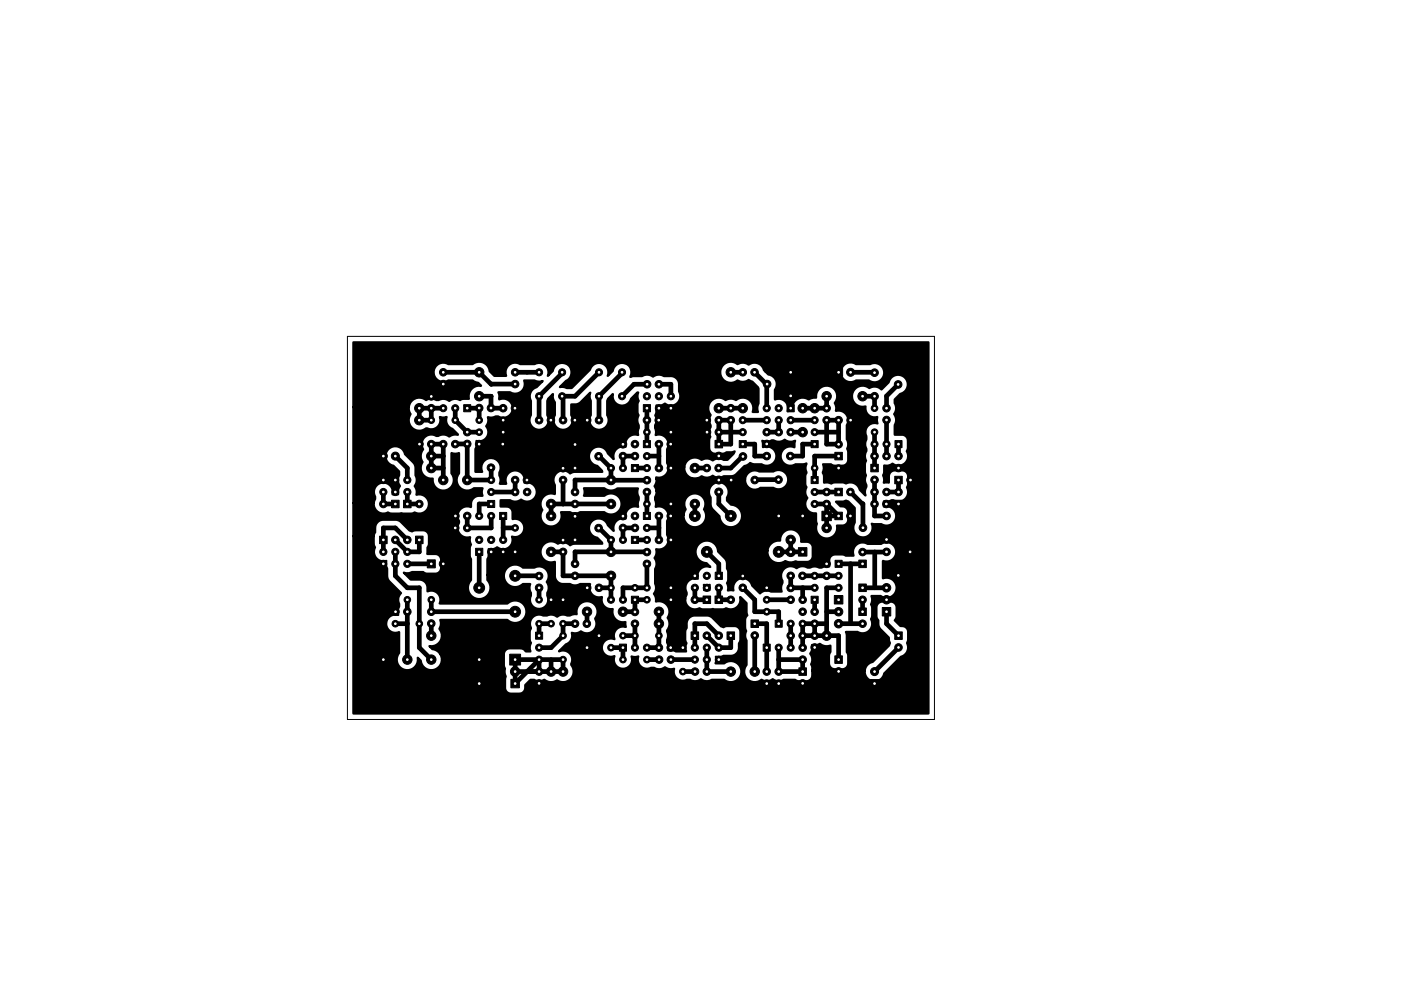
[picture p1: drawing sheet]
<svg xmlns="http://www.w3.org/2000/svg" width="297mm" height="210mm" viewBox="0 0 297 210" stroke-linecap="round" stroke-linejoin="round" font-family="sans-serif">
<path d="M73.7 71.4h124.4v81.2h-124.4z" fill="none" stroke="#000" stroke-width=".21"/>
<g fill="#000" stroke="#000" stroke-width=".21">
<path d="M177 78.1h1.6v1.7h-1.6zM98.3 85.9h1.5v1.5h-1.5zM133.9 98.6h1.5v1.5h-1.5zM136.4 93.5h1.5v1.5h-1.5zM136.4 85.8h1.5v1.6h-1.5zM151.6 93.4h1.6v1.6h-1.6zM156.7 93.5h1.5v1.5h-1.5zM166.9 85.8h1.5v1.6h-1.5zM172 93.5h1.5v1.5h-1.5zM177 96h1.6v1.6h-1.6zM184.6 98.5h1.6v1.6h-1.6zM189.7 93.5h1.6v1.5h-1.6z"/>
<path d="M80.5 113.7h1.6v1.6h-1.6zM83 106.1h1.6v1.6h-1.6zM85.6 106.1h1.6v1.6h-1.6zM88.1 113.7h1.6v1.6h-1.6zM100.8 116.3h1.6v1.6h-1.6zM103.4 106.2h1.5v1.5h-1.5zM105.9 108.7h1.5v1.5h-1.5zM133.9 113.8h1.5v1.5h-1.5zM136.4 108.7h1.5v1.5h-1.5zM163.9 108.3h2.4v2.3h-2.4zM169.3 116.2h1.8v1.8h-1.8zM172 101.1h1.5v1.5h-1.5z"/>
<path d="M174.3 108.5h2v2h-2zM177 103.6h1.6v1.6h-1.6zM177 108.7h1.6v1.6h-1.6zM177 118.9h1.6v1.5h-1.6zM189.7 101h1.6v1.6h-1.6zM189.7 106.1h1.6v1.6h-1.6zM90.6 118.8h1.7v1.7h-1.7zM108.1 138.8h2.3v2.3h-2.3zM113.5 134.1h1.6v1.5h-1.6zM131.3 136.7h1.5v1.5h-1.5zM133.9 126.5h1.5v1.5h-1.5zM146.5 134.1h1.6v1.6h-1.6z"/>
<path d="M149.1 126.4h1.6v1.6h-1.6zM151.6 126.4h1.6v1.6h-1.6zM151.6 121.4h1.6v1.5h-1.6zM154.1 134.1h1.6v1.6h-1.6zM159.2 131.5h1.6v1.6h-1.6zM161.8 136.7h1.5v1.5h-1.5zM164.3 131.6h1.6v1.5h-1.6zM172 126.5h1.5v1.5h-1.5zM176.9 126.3h1.8v1.8h-1.8zM177 139.1h1.6v1.6h-1.6zM182.1 123.9h1.6v1.6h-1.6zM182.1 129h1.6v1.6h-1.6z"/>
<path d="M182.1 118.8h1.6v1.6h-1.6zM187.1 128.9h1.8v1.8h-1.8zM189.7 134.1h1.6v1.6h-1.6zM108.3 144.1h1.8v1.8h-1.8zM169.4 141.7h1.6v1.6h-1.6zM184.6 144.2h1.7v1.7h-1.7z"/>
<circle cx="94" cy="79" r=".8"/>
<circle cx="101.6" cy="79" r="1"/>
<circle cx="109.2" cy="79" r=".8"/>
<circle cx="114.3" cy="79" r=".75"/>
<circle cx="119.2" cy="79" r=".75"/>
<circle cx="127" cy="79" r=".75"/>
<circle cx="131.9" cy="79" r=".75"/>
<circle cx="154.9" cy="79" r="1"/>
<circle cx="157.5" cy="79" r=".8"/>
<circle cx="160" cy="79" r=".8"/>
<circle cx="167.6" cy="79" r=".81"/>
<circle cx="180.3" cy="79" r=".85"/>
<circle cx="185.4" cy="79.1" r=".81"/>
<circle cx="81.3" cy="96.8" r=".85"/>
<circle cx="83.8" cy="96.8" r=".85"/>
<circle cx="88.9" cy="86.6" r="1"/>
<circle cx="88.9" cy="89.1" r="1"/>
<circle cx="88.9" cy="94.2" r=".8"/>
<circle cx="91.4" cy="84.1" r=".8"/>
<circle cx="91.4" cy="99.3" r="1"/>
<circle cx="91.4" cy="96.8" r="1"/>
<circle cx="91.4" cy="94.2" r=".8"/>
<circle cx="91.4" cy="86.6" r=".8"/>
<circle cx="91.4" cy="89.1" r=".7"/>
<circle cx="94" cy="81.5" r=".8"/>
<circle cx="94" cy="86.6" r=".75"/>
<circle cx="94" cy="94.2" r=".8"/>
<circle cx="96.5" cy="86.6" r=".75"/>
<circle cx="96.5" cy="94.2" r=".8"/>
<circle cx="96.5" cy="89.1" r=".7"/>
<circle cx="99.1" cy="94.2" r=".8"/>
<circle cx="99.1" cy="91.7" r=".8"/>
<circle cx="101.6" cy="86.6" r=".8"/>
<circle cx="101.6" cy="84.1" r="1"/>
<circle cx="101.6" cy="94.2" r=".81"/>
<circle cx="101.6" cy="89.1" r=".7"/>
<circle cx="101.6" cy="91.7" r=".7"/>
<circle cx="104.1" cy="86.6" r=".8"/>
<circle cx="104.1" cy="99.2" r=".81"/>
<circle cx="106.6" cy="94.2" r=".81"/>
<circle cx="106.7" cy="86.6" r=".8"/>
<circle cx="106.7" cy="89.1" r=".7"/>
<circle cx="106.7" cy="91.7" r=".7"/>
<circle cx="109.2" cy="86.6" r=".8"/>
<circle cx="109.2" cy="81.5" r=".8"/>
<circle cx="114.3" cy="84.1" r=".75"/>
<circle cx="114.3" cy="89.1" r=".8"/>
<circle cx="116.8" cy="89.1" r=".8"/>
<circle cx="119.2" cy="84.1" r=".75"/>
<circle cx="119.4" cy="99.3" r=".8"/>
<circle cx="119.4" cy="89.1" r=".8"/>
<circle cx="121.9" cy="89.1" r=".8"/>
<circle cx="121.9" cy="94.3" r=".81"/>
<circle cx="121.9" cy="99.3" r=".81"/>
<circle cx="124.5" cy="89.1" r=".8"/>
<circle cx="126.9" cy="96.8" r=".81"/>
<circle cx="127" cy="84.1" r=".75"/>
<circle cx="127" cy="89.1" r=".8"/>
<circle cx="129.5" cy="99.3" r=".75"/>
<circle cx="131.9" cy="84.1" r=".75"/>
<circle cx="132.1" cy="94.3" r=".8"/>
<circle cx="132.1" cy="99.3" r=".75"/>
<circle cx="132.1" cy="96.8" r=".8"/>
<circle cx="134.6" cy="96.8" r=".8"/>
<circle cx="134.6" cy="94.2" r=".8"/>
<circle cx="137.2" cy="99.3" r=".75"/>
<circle cx="137.2" cy="96.8" r=".75"/>
<circle cx="137.2" cy="84.1" r=".76"/>
<circle cx="137.2" cy="89.1" r=".8"/>
<circle cx="137.2" cy="91.7" r=".7"/>
<circle cx="137.2" cy="81.5" r=".8"/>
<circle cx="139.7" cy="89.1" r=".8"/>
<circle cx="139.7" cy="84.1" r=".76"/>
<circle cx="139.7" cy="86.6" r=".76"/>
<circle cx="139.7" cy="81.5" r=".8"/>
<circle cx="139.7" cy="94.2" r=".8"/>
<circle cx="139.7" cy="99.3" r=".8"/>
<circle cx="142.2" cy="94.2" r=".8"/>
<circle cx="142.2" cy="84.1" r=".76"/>
<circle cx="142.2" cy="86.6" r=".76"/>
<circle cx="142.2" cy="99.3" r=".8"/>
<circle cx="142.2" cy="91.7" r=".7"/>
<circle cx="147.3" cy="99.3" r="1"/>
<circle cx="149.9" cy="89.1" r=".8"/>
<circle cx="149.9" cy="99.3" r=".8"/>
<circle cx="149.9" cy="91.7" r=".8"/>
<circle cx="152.4" cy="99.3" r=".8"/>
<circle cx="152.4" cy="96.7" r=".8"/>
<circle cx="152.4" cy="86.6" r="1"/>
<circle cx="152.4" cy="89.1" r=".8"/>
<circle cx="152.4" cy="91.7" r=".8"/>
<circle cx="154.9" cy="86.6" r=".8"/>
<circle cx="154.9" cy="89.1" r=".8"/>
<circle cx="157.5" cy="86.6" r="1"/>
<circle cx="157.5" cy="91.7" r=".75"/>
<circle cx="157.5" cy="89.1" r=".75"/>
<circle cx="157.5" cy="96.8" r=".81"/>
<circle cx="162.6" cy="94.2" r=".8"/>
<circle cx="162.6" cy="86.6" r=".76"/>
<circle cx="162.6" cy="89.1" r=".76"/>
<circle cx="162.6" cy="91.7" r=".8"/>
<circle cx="162.6" cy="96.8" r=".81"/>
<circle cx="162.6" cy="81.5" r=".81"/>
<circle cx="165.1" cy="89.1" r=".76"/>
<circle cx="165.1" cy="86.6" r=".76"/>
<circle cx="165.1" cy="91.7" r=".8"/>
<circle cx="167.6" cy="96.8" r=".81"/>
<circle cx="167.6" cy="89.1" r=".76"/>
<circle cx="167.6" cy="91.7" r=".8"/>
<circle cx="167.6" cy="84" r=".81"/>
<circle cx="170.2" cy="86.6" r="1"/>
<circle cx="170.2" cy="91.7" r="1"/>
<circle cx="172.7" cy="86.6" r="1"/>
<circle cx="172.7" cy="89.1" r=".75"/>
<circle cx="172.7" cy="91.7" r=".75"/>
<circle cx="172.7" cy="99.3" r=".7"/>
<circle cx="175.3" cy="84.1" r="1"/>
<circle cx="175.3" cy="89.1" r=".8"/>
<circle cx="175.3" cy="86.6" r=".8"/>
<circle cx="177.8" cy="94.3" r=".8"/>
<circle cx="177.8" cy="89.1" r=".8"/>
<circle cx="177.8" cy="99.3" r=".7"/>
<circle cx="180.3" cy="89.1" r=".8"/>
<circle cx="182.9" cy="84.1" r="1"/>
<circle cx="185.4" cy="94.2" r=".75"/>
<circle cx="185.4" cy="96.8" r=".8"/>
<circle cx="185.4" cy="84.1" r=".81"/>
<circle cx="185.4" cy="86.6" r=".7"/>
<circle cx="185.4" cy="91.7" r=".7"/>
<circle cx="188" cy="89.1" r=".8"/>
<circle cx="188" cy="94.2" r=".75"/>
<circle cx="188" cy="96.8" r=".8"/>
<circle cx="188" cy="86.6" r=".8"/>
<circle cx="190.4" cy="81.6" r=".81"/>
<circle cx="190.5" cy="96.8" r=".8"/>
<circle cx="190.5" cy="99.3" r=".8"/>
<circle cx="81.3" cy="101.8" r=".76"/>
<circle cx="81.3" cy="104.4" r=".76"/>
<circle cx="81.3" cy="117.1" r=".76"/>
<circle cx="81.3" cy="119.6" r=".76"/>
<circle cx="81.3" cy="106.9" r=".8"/>
<circle cx="83.8" cy="104.4" r=".76"/>
<circle cx="83.8" cy="101.8" r=".76"/>
<circle cx="83.8" cy="119.6" r=".76"/>
<circle cx="83.8" cy="117.1" r=".76"/>
<circle cx="83.8" cy="114.5" r=".8"/>
<circle cx="86.4" cy="119.6" r=".76"/>
<circle cx="86.4" cy="104.4" r=".76"/>
<circle cx="86.4" cy="101.8" r=".76"/>
<circle cx="86.4" cy="117.1" r=".76"/>
<circle cx="86.4" cy="114.5" r=".8"/>
<circle cx="88.9" cy="106.9" r=".8"/>
<circle cx="94" cy="101.8" r="1"/>
<circle cx="94" cy="119.6" r=".85"/>
<circle cx="96.5" cy="112" r=".8"/>
<circle cx="96.6" cy="109.5" r=".8"/>
<circle cx="99.1" cy="101.8" r="1"/>
<circle cx="99.1" cy="112" r=".8"/>
<circle cx="99.1" cy="109.5" r=".8"/>
<circle cx="101.6" cy="109.5" r=".75"/>
<circle cx="101.6" cy="114.5" r=".76"/>
<circle cx="104.1" cy="109.5" r=".75"/>
<circle cx="104.1" cy="104.4" r=".75"/>
<circle cx="104.1" cy="101.8" r=".75"/>
<circle cx="104.1" cy="117.1" r=".76"/>
<circle cx="104.1" cy="114.5" r=".76"/>
<circle cx="106.7" cy="114.5" r=".76"/>
<circle cx="106.7" cy="117.1" r=".76"/>
<circle cx="109.2" cy="104.4" r=".8"/>
<circle cx="109.2" cy="101.8" r=".8"/>
<circle cx="109.2" cy="112" r=".7"/>
<circle cx="109.2" cy="117.1" r=".7"/>
<circle cx="111.7" cy="101.8" r=".8"/>
<circle cx="111.8" cy="104.4" r=".8"/>
<circle cx="116.8" cy="117.1" r="1"/>
<circle cx="116.8" cy="109.5" r="1"/>
<circle cx="116.8" cy="106.9" r="1"/>
<circle cx="119.4" cy="114.6" r=".8"/>
<circle cx="119.4" cy="117.1" r=".8"/>
<circle cx="119.4" cy="101.8" r=".8"/>
<circle cx="121.9" cy="104.4" r=".8"/>
<circle cx="121.9" cy="119.6" r=".8"/>
<circle cx="121.9" cy="106.9" r=".8"/>
<circle cx="121.9" cy="109.5" r=".81"/>
<circle cx="121.9" cy="114.5" r=".81"/>
<circle cx="126.9" cy="112" r=".81"/>
<circle cx="129.5" cy="117.1" r="1"/>
<circle cx="129.5" cy="101.8" r="1"/>
<circle cx="129.5" cy="106.9" r="1"/>
<circle cx="129.5" cy="114.5" r=".75"/>
<circle cx="132.1" cy="109.5" r=".8"/>
<circle cx="132.1" cy="114.5" r=".75"/>
<circle cx="132.1" cy="112" r=".8"/>
<circle cx="134.6" cy="109.5" r=".8"/>
<circle cx="134.6" cy="112" r=".8"/>
<circle cx="137.2" cy="101.9" r=".8"/>
<circle cx="137.2" cy="117.1" r=".8"/>
<circle cx="137.2" cy="114.5" r=".75"/>
<circle cx="137.2" cy="112" r=".75"/>
<circle cx="137.2" cy="104.4" r=".8"/>
<circle cx="137.2" cy="119.6" r=".8"/>
<circle cx="137.2" cy="106.9" r=".7"/>
<circle cx="139.7" cy="114.5" r=".8"/>
<circle cx="139.7" cy="109.5" r=".8"/>
<circle cx="142.2" cy="109.5" r=".8"/>
<circle cx="142.2" cy="114.5" r=".8"/>
<circle cx="142.2" cy="106.9" r=".7"/>
<circle cx="147.3" cy="106.9" r="1"/>
<circle cx="147.3" cy="109.5" r="1.15"/>
<circle cx="149.9" cy="117.1" r="1.15"/>
<circle cx="152.4" cy="101.8" r=".85"/>
<circle cx="152.4" cy="104.4" r=".85"/>
<circle cx="154.9" cy="109.5" r="1.15"/>
<circle cx="155" cy="101.8" r=".81"/>
<circle cx="160" cy="101.8" r=".81"/>
<circle cx="165.1" cy="101.8" r=".81"/>
<circle cx="165.1" cy="117.1" r="1.15"/>
<circle cx="167.6" cy="114.5" r="1"/>
<circle cx="167.6" cy="117.1" r="1"/>
<circle cx="170.2" cy="109.5" r=".9"/>
<circle cx="172.7" cy="104.4" r=".75"/>
<circle cx="172.7" cy="106.9" r=".75"/>
<circle cx="175.3" cy="112" r="1"/>
<circle cx="175.3" cy="119.6" r=".8"/>
<circle cx="175.3" cy="106.9" r=".8"/>
<circle cx="175.3" cy="104.4" r=".8"/>
<circle cx="180.3" cy="104.4" r=".8"/>
<circle cx="180.3" cy="109.5" r=".8"/>
<circle cx="182.9" cy="117.1" r=".8"/>
<circle cx="183" cy="112" r=".81"/>
<circle cx="185.4" cy="101.8" r=".8"/>
<circle cx="185.4" cy="106.9" r=".8"/>
<circle cx="185.4" cy="104.4" r=".8"/>
<circle cx="187.9" cy="106.9" r=".8"/>
<circle cx="188" cy="104.4" r=".8"/>
<circle cx="188" cy="117.1" r=".81"/>
<circle cx="188" cy="109.5" r=".81"/>
<circle cx="188" cy="114.5" r=".81"/>
<circle cx="190.5" cy="104.4" r=".8"/>
<circle cx="193" cy="117.1" r=".81"/>
<circle cx="193" cy="101.8" r=".8"/>
<circle cx="81.3" cy="139.9" r="1"/>
<circle cx="83.8" cy="132.3" r=".7"/>
<circle cx="83.9" cy="129.8" r=".8"/>
<circle cx="86.4" cy="139.9" r="1"/>
<circle cx="86.4" cy="129.8" r=".8"/>
<circle cx="86.4" cy="127.2" r=".7"/>
<circle cx="88.9" cy="132.3" r=".7"/>
<circle cx="91.4" cy="132.3" r=".8"/>
<circle cx="91.4" cy="134.9" r="1"/>
<circle cx="91.4" cy="139.9" r="1"/>
<circle cx="91.4" cy="129.8" r=".8"/>
<circle cx="91.4" cy="127.2" r=".7"/>
<circle cx="101.6" cy="139.9" r="1.15"/>
<circle cx="101.6" cy="124.7" r="1.15"/>
<circle cx="109.2" cy="129.8" r="1.15"/>
<circle cx="109.2" cy="122.2" r="1.15"/>
<circle cx="114.3" cy="122.2" r=".8"/>
<circle cx="114.3" cy="139.9" r=".75"/>
<circle cx="114.3" cy="137.4" r=".75"/>
<circle cx="114.3" cy="124.7" r=".8"/>
<circle cx="114.3" cy="132.3" r=".7"/>
<circle cx="114.3" cy="127.2" r=".7"/>
<circle cx="116.8" cy="132.3" r=".7"/>
<circle cx="116.8" cy="127.2" r=".7"/>
<circle cx="119.4" cy="132.3" r=".7"/>
<circle cx="119.4" cy="134.9" r=".7"/>
<circle cx="119.4" cy="139.9" r=".7"/>
<circle cx="119.4" cy="127.2" r=".7"/>
<circle cx="121.9" cy="122.2" r=".8"/>
<circle cx="121.9" cy="132.3" r=".8"/>
<circle cx="124.4" cy="132.3" r=".8"/>
<circle cx="124.5" cy="129.8" r="1"/>
<circle cx="124.5" cy="137.4" r=".7"/>
<circle cx="124.5" cy="124.7" r=".8"/>
<circle cx="127" cy="124.7" r=".8"/>
<circle cx="127" cy="134.9" r=".7"/>
<circle cx="129.5" cy="122.2" r="1"/>
<circle cx="129.5" cy="127.2" r=".75"/>
<circle cx="129.5" cy="137.4" r=".7"/>
<circle cx="129.5" cy="124.7" r=".7"/>
<circle cx="132.1" cy="129.8" r="1"/>
<circle cx="132.1" cy="127.2" r=".75"/>
<circle cx="132.1" cy="134.9" r=".7"/>
<circle cx="132.1" cy="139.9" r=".7"/>
<circle cx="134.6" cy="129.8" r=".8"/>
<circle cx="134.6" cy="137.4" r=".75"/>
<circle cx="134.6" cy="132.3" r=".8"/>
<circle cx="134.6" cy="134.9" r=".7"/>
<circle cx="134.6" cy="124.7" r=".7"/>
<circle cx="137.2" cy="137.4" r=".75"/>
<circle cx="137.2" cy="139.9" r=".7"/>
<circle cx="137.2" cy="127.2" r=".7"/>
<circle cx="137.2" cy="124.7" r=".7"/>
<circle cx="139.7" cy="129.8" r="1"/>
<circle cx="139.7" cy="132.3" r="1"/>
<circle cx="139.7" cy="137.4" r=".8"/>
<circle cx="139.7" cy="134.9" r=".7"/>
<circle cx="139.7" cy="139.9" r=".8"/>
<circle cx="142.2" cy="137.4" r=".8"/>
<circle cx="142.2" cy="139.9" r=".8"/>
<circle cx="142.2" cy="127.2" r=".7"/>
<circle cx="142.2" cy="124.7" r=".7"/>
<circle cx="144.8" cy="137.4" r=".7"/>
<circle cx="147.3" cy="124.7" r=".76"/>
<circle cx="147.3" cy="122.2" r=".76"/>
<circle cx="147.3" cy="137.4" r=".76"/>
<circle cx="147.3" cy="139.9" r=".76"/>
<circle cx="147.3" cy="127.2" r=".8"/>
<circle cx="149.9" cy="124.7" r=".76"/>
<circle cx="149.9" cy="139.9" r=".76"/>
<circle cx="149.9" cy="122.2" r=".76"/>
<circle cx="149.9" cy="137.4" r=".76"/>
<circle cx="149.9" cy="134.9" r=".8"/>
<circle cx="152.4" cy="137.4" r=".76"/>
<circle cx="152.4" cy="139.9" r=".76"/>
<circle cx="152.4" cy="124.7" r=".76"/>
<circle cx="152.4" cy="134.9" r=".8"/>
<circle cx="154.9" cy="127.2" r=".8"/>
<circle cx="157.5" cy="122.2" r=".8"/>
<circle cx="157.5" cy="124.7" r=".8"/>
<circle cx="160" cy="134.8" r=".8"/>
<circle cx="162.6" cy="124.7" r=".72"/>
<circle cx="162.6" cy="127.2" r=".72"/>
<circle cx="162.6" cy="129.8" r=".72"/>
<circle cx="165.1" cy="137.4" r=".75"/>
<circle cx="167.6" cy="124.7" r=".8"/>
<circle cx="167.6" cy="137.4" r=".75"/>
<circle cx="167.6" cy="132.3" r=".75"/>
<circle cx="167.6" cy="134.9" r=".8"/>
<circle cx="167.6" cy="127.2" r=".8"/>
<circle cx="167.6" cy="122.2" r=".8"/>
<circle cx="170.1" cy="122.2" r=".8"/>
<circle cx="170.2" cy="132.3" r=".75"/>
<circle cx="170.2" cy="134.9" r=".8"/>
<circle cx="170.2" cy="137.4" r=".8"/>
<circle cx="170.2" cy="127.2" r=".8"/>
<circle cx="170.2" cy="139.9" r=".8"/>
<circle cx="170.2" cy="129.8" r=".8"/>
<circle cx="172.7" cy="137.4" r=".8"/>
<circle cx="172.7" cy="122.2" r=".75"/>
<circle cx="172.7" cy="124.7" r=".75"/>
<circle cx="172.7" cy="132.3" r=".8"/>
<circle cx="172.7" cy="134.9" r=".8"/>
<circle cx="172.7" cy="129.8" r=".8"/>
<circle cx="175.3" cy="134.9" r="1"/>
<circle cx="175.3" cy="122.2" r=".8"/>
<circle cx="177.8" cy="124.7" r=".75"/>
<circle cx="177.8" cy="122.2" r=".75"/>
<circle cx="177.8" cy="132.3" r=".9"/>
<circle cx="177.8" cy="129.8" r=".9"/>
<circle cx="182.9" cy="132.3" r=".8"/>
<circle cx="182.9" cy="127.2" r=".8"/>
<circle cx="188" cy="127.2" r=".9"/>
<circle cx="188" cy="124.7" r=".9"/>
<circle cx="190.5" cy="122.1" r=".81"/>
<circle cx="190.5" cy="137.4" r=".8"/>
<circle cx="101.6" cy="145" r=".9"/>
<circle cx="109.2" cy="142.5" r="1"/>
<circle cx="114.3" cy="145" r=".8"/>
<circle cx="114.3" cy="142.5" r=".8"/>
<circle cx="116.8" cy="142.5" r="1"/>
<circle cx="119.4" cy="142.5" r="1"/>
<circle cx="144.8" cy="142.5" r=".7"/>
<circle cx="147.4" cy="142.5" r=".8"/>
<circle cx="149.9" cy="142.5" r=".8"/>
<circle cx="154.9" cy="142.5" r="1"/>
<circle cx="160" cy="142.5" r="1"/>
<circle cx="162.6" cy="145" r=".8"/>
<circle cx="162.6" cy="142.5" r=".8"/>
<circle cx="165.1" cy="145" r=".8"/>
<circle cx="165.1" cy="142.5" r=".8"/>
<circle cx="170.2" cy="145" r=".8"/>
<circle cx="177.8" cy="142.4" r=".8"/>
<circle cx="185.4" cy="142.5" r=".85"/>
</g>
<g fill="none" stroke="#000" stroke-width="1">
<path d="M94 79h7.6l2.5 2.5h5.1M109.2 79h5.1M119.2 79l.2 .2M119.2 79v.2l-4.9 4.9v5M119.4 78.8l-.2 .2M127 79l-5.1 5.1h-2.7l.2 .2v4.8M132.1 78.8l-.2 .4-4.9 4.9v5M154.9 79h2.6M160 79l2.5 2.5h.1v5.1M180.3 79l5.1 .1M83.8 96.8l2.6 2.5v2.5M91.4 86.6v2.5h-2.5v-2.5h5.1"/>
<path d="M91.4 96.8h2.6M94 99.3h-2.6v-5.1h2.6v7.6M96.5 86.6v2.5l2.6 2.6h2.5M96.5 94.2h2.6v7.6h5v-2.6M99.1 86.6h2.5v2.5M101.6 84.1h2.5M104.1 84.1v2.5h2.6M104.1 84.1h.1M126.9 96.8l2.6 2.5v2.5h-7.6v2.6M134.6 99.3h2.6M134.6 96.8h-2.5v2.5M137.2 96.8h2.5"/>
<path d="M137.2 86.6v7.6M137.2 81.5h-2.8l-2.5 2.6h.2M139.7 94.2v5.1M139.7 81.5h2.5v2.6M147.3 99.3h2.6M152.4 89.1h2.5v5.1h-2.5zM152.4 91.7h5.1M152.4 86.6h5.1M157.5 94.2h2.5v2.6h2.6M157.5 96.8l-2.6 2.5h-2.5M157.5 89.1h5.1M165.1 89.1v2.6h-2.5"/>
<path d="M167.6 91.7h2.6M167.6 89.1h5.1M172.7 94.2h-2.5v2.6h-2.6M172.7 91.7h5.1M175.3 89.1h2.5v5.2l-2.5-.1zM175.3 84.1v2.5h-5.1M177.8 94.2v.1M177.8 96.8h-5.1v5M182.9 84.1h2.5v2.5M185.4 91.7v7.6M188 89.1v7.7M190.4 81.6l-2.4 2.4v2.6"/>
<path d="M190.5 94.2v2.6M81.3 104.4v2.5h2.5M83.8 117.1v5.1l2.6 2.5h2.5v12.7l2.5 2.5M83.8 114.5l2.6 2.6h2.5v-2.6M86.4 104.4v2.5h2.5M86.4 114.5l-2.6-2.5h-2.5v5.1M86.4 119.6h5M99.1 109.5v2.5h5v-2.5M101.6 117.1v7.6M104.1 106.9h-2.5v2.6M106.7 112h2.5M106.7 109.5v5"/>
<path d="M109.2 101.8v2.6h-5.1M116.8 117.1h2.6v5.1h10.1v5M119.4 101.8v5.1M126.9 112l2.6 2.5v2.6M129.5 101.8l.1 .1h7.6M129.5 106.9h-12.7v2.6M134.6 112h-2.5v2.5M134.6 114.5h2.6M137.2 119.6v5.1h-5.1v2.5M137.2 117.1h-15.3v2.5M137.2 104.4v5.1M137.2 112h2.5"/>
<path d="M139.7 109.5v5M147.3 106.9v2.6M149.9 117.1l2.5 2.5v2.6M152.4 104.4v2.5l2.5 2.6M165.1 101.8h-5.1M165.1 117.1h5.1M167.6 114.5v2.6M172.7 106.9h2.6M172.7 104.4h5.1M175.3 106.9v5.1M175.3 106.9l2.5 2.6h-2.5M177.8 119.6h5.1"/>
<path d="M180.3 104.4l2.5 2.5h.2v5.1M180.3 119.6v12.7M185.4 101.8v7.7h2.6M185.5 117.1l-.1 7.6M188 117.1h-5.1M190.5 101.8v2.6h-2.5M83.8 132.3h2.6M86.4 127.2v12.7M91.4 127.2v2.6h17.8M91.4 132.3v2.6M109.2 122.2h5.1M114.3 124.7v2.5"/>
<path d="M116.8 132.3h-2.5v2.6M116.8 139.9v2.6M121.9 132.3h-2.5v2.6l-2.6 2.5h-2.5M124.5 129.8l-.1 2.5M127 124.7h2.5M129.5 137.4h2.6v2.5M132.1 134.9h2.5M134.6 132.3v5.1M137.2 127.2h-2.6v2.6h-2.5M137.2 139.9l2.5 .1M139.7 129.8v7.6h-2.5M142.2 139.9h5.1"/>
<path d="M147.3 124.7v2.5h2.6M149.9 134.9l2.5 2.5h2.5v-2.5M149.9 137.4v5.1h5M152.4 134.9l-2.5-2.6h-2.6v5.1M152.4 124.7v2.5h2.5M157.5 124.7l2.5 2.5v2.6h5.1v2.5M160 132.3h2.6v10.2M160 134.8v7.7M162.6 127.2h5M165.1 137.4v5.1h5.1v-2.6h-5.1M167.6 122.2v2.5h5.1M167.6 132.3v5.1"/>
<path d="M170.1 122.2h7.7M170.2 124.7v2.5M170.2 134.9h7.6v5M172.7 127.2v2.6M172.7 132.3v2.6M175.3 132.3h-5.1v5.1M175.3 129.8h2.5M177.8 132.3h5.1M177.8 124.7h-2.5v10.2M182.9 124.7h5.1M182.9 127.2v2.6M188 129.8v2.5l2.5 2.6"/>
<path d="M190.5 137.4l-5.1 5.1M109.2 142.5h10.2v-2.6h-10.2v5.1l5.1-5.1v2.6M144.8 142.5h2.6"/>
</g>
<path d="M149.2 124.1h1.3l-.1 1.1h-1.1zM74.9 72.6h121.9v78.8h-121.9v-37.7h4.3v1.9l.3 .5a2.02 2.02 0 0 0 .2 2.3 2.02 2.02 0 0 0 2.2 .6l-.1 .8 .3 .8 .1 2.2 .4 .6 2.4 2.4-.4 .5-.2 .8 .2 1.6-.3 .9 .1 .9a1.96 1.96 0 0 0-2.5 1.9 1.96 1.96 0 0 0 2.7 1.7v4.4l-.2 .4a2.26 2.26 0 0 0 1.6 3.3 2.26 2.26 0 0 0 2.6-2.6l.6 .6 .1 .4a2.26 2.26 0 0 0 3 1.4 2.26 2.26 0 0 0 1.1-3.2h13.4v2.3l.3 .7a2.25 2.25 0 0 0 .1 1.7l-.1 .6v1.8a1.26 1.26 0 0 0 1.2 1.3h2.1a1.42 1.42 0 0 0 1-1.9l1.1-1.1h.7a2.08 2.08 0 0 0 2.2 0 2.24 2.24 0 0 0 2.7 .1 2.25 2.25 0 0 0 2.9-.3 2.25 2.25 0 0 0 .1-2.9 2.05 2.05 0 0 0-.1-2.3 2.05 2.05 0 0 0-2.2-.7l-.3 .1 1.5-1.5a1.95 1.95 0 0 0 1.2-2.4l.9 .1 1.1-.4a2.09 2.09 0 0 0 2.6-.2 2.09 2.09 0 0 0 .4-2.6 2.26 2.26 0 0 0-1.2-3.6 2.26 2.26 0 0 0-2.7 2.7l-2 .3a2.1 2.1 0 0 0-2.2 .2l-.7-.3-.8-.1a4 4 0 0 1-2.5 0 2.04 2.04 0 0 0-1.6 3l-.2 .7v1.8l.3 .5-.3 .8 .2 1h-1l-.4-.4-.5-.2-2.5-.1-.9 .4-.4 .9h-13.4l-.5-.6-1.2-.5-.6-.6a2.29 2.29 0 0 0 2.3-1.1 2.29 2.29 0 0 0-.2-2.6l.3-.9-.2-1h14.3l.1 .2a2.41 2.41 0 0 0 3.3-.3 2.41 2.41 0 0 0-.1-3.3 2.41 2.41 0 0 0-3.3-.1h-14.4l.1-.2a1.95 1.95 0 0 0-.6-2 1.95 1.95 0 0 0-2-.3 1.9 1.9 0 0 0-1.9-2.5h-1.7l-1.5-1.5 1 .1 .8-.2h2.3l.6 .3h2a1.26 1.26 0 0 0 1.2-1.2v-2l-.3-.6-.7-.4h-1.9l.1-1.3 .3-.9v-1.6l-.4-.8-.9-.4h-1.8l-.5 .2-.6-.1-1.7-1.8-.6-.4-.7-.2-2.4 .1a1.74 1.74 0 0 0-1.9 1.8v.8l-.3 .8h-4.3v-7h4.3a2.12 2.12 0 0 0 3.1 2.1l.7 .2h4.2l.7-.2a2.08 2.08 0 0 0 3-1.6 2.08 2.08 0 0 0-2.6-2.2v-1.2l-.4-.7 .5-1.1-.3-1.2v-1.8l-.3-.7-2-2.1a2.11 2.11 0 0 0-3.5-.9 2.11 2.11 0 0 0 1.1 3.5l1.2 1.2-.3 2 .5 1.1-.4 .7v1.1h-1.2l.1-.3a2.02 2.02 0 0 0-2.4-2.2 2.02 2.02 0 0 0-1.4 3l-.3 1.3h-4.3v-20.3h11.8v.9l.3 .6-.1 .2a2.26 2.26 0 0 0 .6 2.8 2.26 2.26 0 0 0 2.8 0 2.05 2.05 0 0 0 2.3-.2 2.05 2.05 0 0 0 .7-2.1v-.1l.5 .1 .9-.1a1.94 1.94 0 0 0 1.2 2.5l1.2 1.2h-.8l-1.1 .4-1-.4-.8 .1-.5 .2-.5-.1a2.07 2.07 0 0 0-2.5 .4 2.07 2.07 0 0 0-.2 2.5 2.24 2.24 0 0 0-.1 2.7 2.25 2.25 0 0 0-.1 2.5 2.25 2.25 0 0 0 2.2 1 2.26 2.26 0 0 0 2.9 2.5 2.26 2.26 0 0 0 1.1-3.6v-4.3l.6 .2 1-.2v4.3l-.2 .4a2.26 2.26 0 0 0 .5 2.8 2.26 2.26 0 0 0 2.9 0h1.8l-.2 .6 .2 1a1.98 1.98 0 0 0-2.5 2.4 2.05 2.05 0 0 0-2.3 .5 2.05 2.05 0 0 0-.2 2.4l-.1 .5a2.06 2.06 0 0 0 .3 2.3 2.06 2.06 0 0 0 2.2 .7l-.1 .7 .3 .9-.3 .7v1.8l.2 .5v4.5l-.1 .1a2.41 2.41 0 0 0 .3 3.3 2.41 2.41 0 0 0 3.3-.1 2.41 2.41 0 0 0 .1-3.3v-1.2h3.4a2.4 2.4 0 0 0 1.4 2.4 2.4 2.4 0 0 0 2.7-.4h1.5l-.2 1 .3 .9v.6a1.96 1.96 0 0 0 1.8 2.8 1.96 1.96 0 0 0 1.8-2.8l.3-1.9-.5-1a2.05 2.05 0 0 0 0-2.6 2.05 2.05 0 0 0-2.6-.5h-2.4l-.2-.1a2.41 2.41 0 0 0-3.9 1.6h-3.4v-3.3l.2-.5v-1.6h1.1l.7-.4a2.01 2.01 0 0 0 2.5 .1 2.01 2.01 0 0 0 .7-2.4 1.96 1.96 0 0 0 2.6-1.7 1.96 1.96 0 0 0-2.5-2v-1.6l-.2-.5-.8-.5h-1.6v-1.4h2l.5 .3h.8l1.1-.4a2.06 2.06 0 0 0 3.3-1.2 2.06 2.06 0 0 0-2.6-2.4 2.06 2.06 0 0 0-2.1-2.6 2.06 2.06 0 0 0-1.8 2.8h-1.3l.1-.9-.2-.8v-.6a2.07 2.07 0 0 0-1.7-3.1 2.07 2.07 0 0 0-2 2.9h-1.4v-4.8l.3-.9-.1-.8a1.98 1.98 0 0 0 2.2-.8 1.98 1.98 0 0 0-.1-2.4l.4-1.1-.1-.8 .9 .1 .8-.2h.6a2.06 2.06 0 0 0 3-1.7 2.06 2.06 0 0 0-2.9-2l.1-1-.2-.5 2.5 .1a2.05 2.05 0 0 0 2.4-.3 2.05 2.05 0 0 0 .5-2.3h2.2l.8 .3 1-.2-1.3 1.3a2 2 0 0 0-1.3 2.9v3.2a2.06 2.06 0 0 0 1.9 3 2.06 2.06 0 0 0 1.7-3.1v-3.1l.1-.4 1-1 .1 1.1 .3 .6v2.8a2.05 2.05 0 0 0 1.8 3.1 2.05 2.05 0 0 0 1.7-3.1v-2.3h1.2l.6-.3 2.2-2.2-.1 1 .2 .7v3.2a2.06 2.06 0 0 0 1.9 3 2.06 2.06 0 0 0 1.7-3.1v-3.1l.1-.4 1-1v.3a2.01 2.01 0 0 0 1.6 2.1 2.01 2.01 0 0 0 2.3-1.4l1.3-1.3h.2l-.2 1 .3 .8-.2 .5-.1 1.8 .3 .7a2.24 2.24 0 0 0 0 2.1l-.2 1.3 .1 .8a2.05 2.05 0 0 0-2.7 2.5 2.06 2.06 0 0 0-2.5 2.6l-1.2-1.2a2.07 2.07 0 0 0-3.5-.7 2.07 2.07 0 0 0 1.2 3.3l1.1 1.3h-5.8l-1 .3a2.05 2.05 0 0 0-2.8-.2 2.05 2.05 0 0 0-.5 2.7v1.9h-.1a2.25 2.25 0 0 0-2.5 .8 2.25 2.25 0 0 0 0 2.6 2.25 2.25 0 0 0 1.6 3.5 2.25 2.25 0 0 0 2.3-3h1.9l.9 .3 .8-.1 .5-.2h5.1a2.26 2.26 0 0 0 3.1-.2 2.26 2.26 0 0 0 0-3.1 2.26 2.26 0 0 0-3.1-.2h-4.3l.2-.6-.2-1h4.3l.4 .2a2.24 2.24 0 0 0 2.4-.2h4.4l-.2 1 .3 .9v.6l-.2 .6v.8a2.06 2.06 0 0 0-2.6 2.5 2.06 2.06 0 0 0-2.5 2.6l-1.2-1.2a2.07 2.07 0 0 0-3.5-.7 2.07 2.07 0 0 0 1.2 3.4l1.1 1.2h-5.8l-1 .4a2.07 2.07 0 0 0-2.6-.4 2.26 2.26 0 0 0-3.7 1.4 2.26 2.26 0 0 0 3 2.5v3a1.75 1.75 0 0 0 1.9 1.7h1.3l.9 .3 .8-.1 .5-.2h2.1l-.1 .2a2.06 2.06 0 0 0 2.6 2.6 2 2 0 0 0 2.3 2.5 2.24 2.24 0 0 0 2.7 2.8l.1 1a1.95 1.95 0 0 0-2.1 .5 1.95 1.95 0 0 0-.3 2.1 1.95 1.95 0 0 0-2.7 1.8 1.95 1.95 0 0 0 2.7 1.8 1.95 1.95 0 0 0 1.7 2.7 1.95 1.95 0 0 0 1.9-2.6l.5 .1 .9-.1v.1a1.96 1.96 0 0 0 .6 2 1.96 1.96 0 0 0 2.1 .3h.7l.8 .3 .8-.1 .7-.3 1 .4 .9-.1a1.95 1.95 0 0 0 .6 2.1 1.95 1.95 0 0 0 2.2 .2h.6l.9 .3h.8l.6-.4 1.1 .4h.8l.4-.3h2.6a2.26 2.26 0 0 0 3.1-.2 2.26 2.26 0 0 0 0-3.1 2.26 2.26 0 0 0-3.1-.2h-1.8l.2-.6-.1-.8 .8 .1 .8-.2h1.5a1.75 1.75 0 0 0 1.8-1.9v-.8l.3-.8v-1.6a1.26 1.26 0 0 0-1.3-1.3h-1.8l-.5 .3-.5-.2-1.8-1.8-.6-.4-3.2-.1a1.75 1.75 0 0 0-1.7 1.8v.9l-.3 .8v1.8l.2 .5-.2 .8 .2 1h-2.2l-.9-.3-.7 .1 .1-.8-.3-.9 .1-1.6-.1-.9a2.24 2.24 0 0 0 .1-2.7 2.25 2.25 0 0 0-.1-2.6 2.25 2.25 0 0 0-2.4-.9v-.6h6.2a2.12 2.12 0 0 0 3.1 2.1l.7 .2h4.1l.7-.2a2.11 2.11 0 0 0 2.3-.2 2.11 2.11 0 0 0 .7-2.2l1.4 1.3v1.8l.1 .7-.3 .5-.1 .5v1.9l.2 .5-.2 1.1 .3 .9v5.2a2.26 2.26 0 0 0 .1 3 2.26 2.26 0 0 0 3.1 .1l.9 .3h.8l.6-.4 1.1 .4h.8l.5-.3h2.4l.5 .3h1.9a1.26 1.26 0 0 0 1.2-1.2v-1h11.1a2.1 2.1 0 0 0 1.8 2.3 2.1 2.1 0 0 0 2.4-1.7l3.6-3.6a2.12 2.12 0 0 0 1.2-2.9l.3-.7v-1.6a1.32 1.32 0 0 0-1.7-1.3l-1.2-1.2 .3-.4 .1-.5v-1.8l-.2-.7-.8-.5-2-.1a1.26 1.26 0 0 0-1.3 1.3v2l.4 .7 .1 1.4 .4 .6 1.7 1.7 .1 .6 .2 .5-.2 .5-3.5 3.5-.2 .1a2.11 2.11 0 0 0-1.5 1.8h-11.1v-.9l-.2-.5 .2-1.2-.4-1 .4-1.1v-.8l.7 .1 .9-.3a2.22 2.22 0 0 0 2.2 .4v1.3l-.3 .8v1.6a1.26 1.26 0 0 0 1.3 1.3l2.1-.1 .5-.5 .2-.4 .1-1.9-.3-.8v-3.4l-.2-.8h2.5a2.1 2.1 0 0 0 2.5-.3 2.1 2.1 0 0 0 .3-2.5l.2-.7v-1.9l-.2-.5 .2-.7-.1-1h.6a2.11 2.11 0 0 1 1.9 .3 2.16 2.16 0 0 0 2.8-2.2 2.16 2.16 0 0 0-2.9-1.9v-3.7l.2 .1a2.07 2.07 0 0 0 2.6-2.3 2.07 2.07 0 0 0-3.2-1.4h-2.8a2.05 2.05 0 0 0-2.4 .1 2.05 2.05 0 0 0-.6 2.4h-1.7l-.7-.3-2 .1-.7 .7-.1 1.8-.7-.1-1.4 .3-1.2-.2-1.3 .2-.5-.2-.8-.1-1 .4-.3-.1a2.05 2.05 0 0 0-2.5 .4 2.05 2.05 0 0 0-.2 2.4l-.3 1.3 .1 1h-2.2l-1.1-.2-.8 .2-.5 .4-1.6-1.7a2.05 2.05 0 0 0-2.5-1.5 2.05 2.05 0 0 0-1.5 2.6h-1.2l.1-.8-.3-.8 .3-.5v-1.8l-.2-.8-.1-1.3-.2-.6-1.6-1.7v-.1h10.4v.4a2.49 2.49 0 0 0 3.9 1.8 2.89 2.89 0 0 0 2.2 0l2.3 .1 .9-.3 .3-.7v-2a1.26 1.26 0 0 0-1.2-1.3h-1.2v-.1a2.26 2.26 0 0 0-2.2-2.5 2.26 2.26 0 0 0-2.3 2.4 2.4 2.4 0 0 0-2.7 2.2h-10.4l-.1-.5a2.41 2.41 0 0 0-4.2-.8 2.41 2.41 0 0 0 1.8 3.9l.8 .8-.2-.1a2.02 2.02 0 0 0-2.5 2.6 2.02 2.02 0 0 0-2.2 .6 2.02 2.02 0 0 0-.1 2.3l-.3 1.3h-6.2l-.4-1a2.1 2.1 0 0 0 .2-2.2v-3.1l.2-.5 .1-.8-.4-1 .4-1.1-.1-.8a2.05 2.05 0 0 0 2.2-.7 2.05 2.05 0 0 0 .2-2.3v-3l.2-.4v-.9h3.2a2.44 2.44 0 0 0 3.1 2.6 2.44 2.44 0 0 0 1.3-3.8 2.26 2.26 0 0 0-2-3.3 2.26 2.26 0 0 0-1.9 3.4l-.5 1.1h-3.2a2.05 2.05 0 0 0-2.7-1.7v-1.1a1.26 1.26 0 0 1 .1-1.4l.1-.8h11.1l.1 .8 .2 .5 .2 2.1 1.7 2.1a2.41 2.41 0 0 0 2.6 2.2 2.41 2.41 0 0 0 2.2-2.4 2.41 2.41 0 0 0-2.3-2.4l-.8-.9v-.7a2.11 2.11 0 0 0-1.1-3.1 2.11 2.11 0 0 0-2.8 1.8h-11.1l-.4-1.1 .3-.6 .1-.9h18.8a2.06 2.06 0 0 0 1 2 2.06 2.06 0 0 0 2.2-.1l2.9 .1a2.07 2.07 0 0 0 3-1.9 2.07 2.07 0 0 0-3.1-1.7h-3l-.4-.1a2.07 2.07 0 0 0-2.6 1.7h-18.8l-.1-.3 .4 .1a2.06 2.06 0 0 0 2.2-2.3h3.4v.4a2.28 2.28 0 0 0 3.7 1.6l.5 .2 .8 .1 1-.5 .7 .4 .8 .1 .8-.3 1.9-.1 .9-.4 1.6-1.7 .7-.2 .5-.5 .7 .3 1.9 .1a2.07 2.07 0 0 0 3-1.7 2.07 2.07 0 0 0-2.8-2l-.2-1.4 1.2 .2 1.2-.3 .5 .3h.8l1.1-.4 1 .4 1.2-.2-.2 1.4a2.06 2.06 0 0 0-2.9 2 2.06 2.06 0 0 0 3.1 1.6h1.6l.8-.2a3.1 3.1 0 0 0-.1 2.1l-.2 .7v1.5l.3 .8-.3 1.2 .5 1.1-.3 .3a2 2 0 0 0 .2 2.1 2 2 0 0 0 1.9 .8v1.8a.89 .89 0 0 1 0 1.1 2.26 2.26 0 0 0 2.4 2.5 2.26 2.26 0 0 0 2.1-2.8 2.53 2.53 0 0 0 1.8-.2l.5-.8 .1-1.8a1.32 1.32 0 0 0-1.7-1.3l-.9-1h1.5l.5-.2 .5 .2 1.4 1.4-.1 3.2a2.07 2.07 0 0 0 1.8 3 2.07 2.07 0 0 0 1.9-2.9l2.2 .2a2.07 2.07 0 0 0 3-1.6 2.07 2.07 0 0 0-2.6-2.2v-1.1h.8l.8-.3 .5 .1a2.1 2.1 0 0 0 2.5-.4 2.1 2.1 0 0 0 .3-2.5l.3-.7v-1.6a1.26 1.26 0 0 0-1.3-1.2h-1.6l-.7 .2-.5 .8-.1 1.6h-1l.1-.8-.3-.8 .3-.4v-1.6l1.1-.1 .6-.3a2.08 2.08 0 0 0 2.7-.1 2.08 2.08 0 0 0 .4-2.6l.2-.7v-1.5a1.26 1.26 0 0 0-1.2-1.3h-1.6v-2l.2-.5 .1-.8-.4-1 .4-1.1-.1-.8-.2-.5v-.7l1.3-1.3a2.07 2.07 0 0 0 .8-3.4 2.07 2.07 0 0 0-3.4 1l-1.5 1.5-.2-.1a2.08 2.08 0 0 0-2.4-.2 2.26 2.26 0 0 0-3.6 1.3 2.26 2.26 0 0 0 2.8 2.6 1.95 1.95 0 0 0 2.5 2.3v1.3a1.96 1.96 0 0 0-2.1 .6 1.96 1.96 0 0 0-.2 2.2v.6l-.3 .8 .3 1.7-.3 .9 .2 1.2-.2 .7v1.9l.2 .4-.2 1.2 .3 .9-.3 1.3 .1 .9-1.2-1.3a2.12 2.12 0 0 0-3-1.3l-.7-.2-1.8 .1-.5 .2-.8-.3-.8 .1v-1.5l-.2-.6 .2-.8-.2-1h1.7l.6 .3h1.8a1.26 1.26 0 0 0 1.3-1.2l-.1-1.9-.2-.5 .3-1.1-.3-.9v-3.1a2.06 2.06 0 0 0-.2-2.2 2.06 2.06 0 0 0-2.2-.7l.1-.8-.3-.9a2.26 2.26 0 0 0-1.1-3.6 2.26 2.26 0 0 0-2.9 2.5h-.9l-.7 .4-.2-.2a2.25 2.25 0 0 0-2.4 .2 2.25 2.25 0 0 0-.8 2.4h-1a2.01 2.01 0 0 0-.5-2.1 2.01 2.01 0 0 0-2.2-.3v-2.1l.2-.2a2.06 2.06 0 0 0-1.6-3.1l-.7-.6h16a2.1 2.1 0 0 0 1 2 2.1 2.1 0 0 0 2.3-.1h2.7l.2 .2a2.07 2.07 0 0 0 3.1-1.8 2.07 2.07 0 0 0-3-1.9l-3.2-.1a2.11 2.11 0 0 0-3.1 1.7h-16l-.2-.3a2.04 2.04 0 0 0-3.3-1.1 2.09 2.09 0 0 0-2.3-.2 2.27 2.27 0 0 0-3.1 .3 2.27 2.27 0 0 0 0 3.1 2.27 2.27 0 0 0 3.1 .1l.5 .3h.8l1-.4 .8 .4 1.2 1.2 .1 3.4-.3 1.2 .2 .6h-1.1a2.27 2.27 0 0 0-.8-2.6 2.27 2.27 0 0 0-2.8 .1 2.08 2.08 0 0 0-2.2 0 2.26 2.26 0 0 0-3 .1 2.26 2.26 0 0 0-.1 3.1l-.4 .8 .3 1.7a2.33 2.33 0 0 0 0 2.1l-.3 .7v1.6a1.26 1.26 0 0 0 1.3 1.3h1.8l.6-.3h1.3l.5-.2-.3 .4-1.3 1.4h-.8l-.4-.3h-.8l-1.1 .4a2.09 2.09 0 0 0-2.3-.1 2.26 2.26 0 0 0-3.7 1.5h-3.4l-.2-.9v-2.9a2.05 2.05 0 0 0-.2-2.4 2.05 2.05 0 0 0-2.3-.6v-1.2a1.26 1.26 0 0 1 .1-1.4l.1-.8-.3-.8 .3-.5v-1.6h1.1l.7-.4 .3 .3a2.02 2.02 0 0 0 2.4-.4 2.02 2.02 0 0 0 .3-2.4v-1.6a1.75 1.75 0 0 0-1.8-1.7h-1.4l-.5-.2-.8-.1-1 .4-.7-.3-.8-.1-.9 .3h-1.7l-.7 .1a2.01 2.01 0 0 0-1.2-2.8 2.01 2.01 0 0 0-2.6 1.6l-1 1v-.1a2.01 2.01 0 0 0-1.3-2.5 2.01 2.01 0 0 0-2.5 1.3l-3.9 3.9-2.5-.2 1.3-1.3a2.02 2.02 0 0 0 .4-3.4 2.02 2.02 0 0 0-3.2 1.3l-1 1v-.1a2.01 2.01 0 0 0-.6-2.2 2.01 2.01 0 0 0-2.3-.2h-3.1a2.05 2.05 0 0 0-2.3 .2 2.05 2.05 0 0 0-.6 2.3h-2.5l-1-.9a2.26 2.26 0 0 0-3.6-1.6h-5.2a2.06 2.06 0 0 0-3.1 1.8 2.06 2.06 0 0 0 3.2 1.7h5.1l1.2 .5 .6 .7-.2-.1a2.25 2.25 0 0 0-2.4 2.8 2.47 2.47 0 0 0-1.8 .2 2.39 2.39 0 0 0-2.4 .3l-1-.5-1.7 .3a2.08 2.08 0 0 0-2.2 0 2.26 2.26 0 0 0-3.6 1.5h-11.8z" fill="#000" stroke="#000" stroke-width=".5"/>
<g fill="#fff" stroke="#fff" stroke-width=".21">
<circle cx="83.8" cy="96.8" r=".17"/>
<circle cx="81.3" cy="96.8" r=".17"/>
<circle cx="91.4" cy="99.3" r=".17"/>
<circle cx="91.4" cy="96.8" r=".17"/>
<circle cx="88.9" cy="89.1" r=".17"/>
<circle cx="88.9" cy="86.6" r=".17"/>
<circle cx="119.4" cy="142.5" r=".17"/>
<circle cx="139.7" cy="129.8" r=".17"/>
<circle cx="139.7" cy="132.3" r=".17"/>
<circle cx="116.8" cy="142.5" r=".17"/>
<circle cx="167.6" cy="114.5" r=".17"/>
<circle cx="175.3" cy="112" r=".17"/>
<circle cx="116.8" cy="109.5" r=".17"/>
<circle cx="152.4" cy="104.4" r=".17"/>
<circle cx="152.4" cy="101.8" r=".17"/>
<circle cx="152.4" cy="86.6" r=".17"/>
<circle cx="172.7" cy="86.6" r=".17"/>
<circle cx="157.5" cy="86.6" r=".17"/>
<circle cx="170.2" cy="86.6" r=".17"/>
<circle cx="170.2" cy="91.7" r=".17"/>
<circle cx="154.9" cy="79" r=".17"/>
<circle cx="175.3" cy="84.1" r=".17"/>
<circle cx="182.9" cy="84.1" r=".17"/>
<circle cx="175.3" cy="109.5" r=".17"/>
<circle cx="116.8" cy="117.1" r=".17"/>
<circle cx="116.8" cy="106.9" r=".17"/>
<circle cx="132.1" cy="129.8" r=".17"/>
<circle cx="124.5" cy="129.8" r=".17"/>
<circle cx="109.2" cy="142.5" r=".17"/>
<circle cx="167.6" cy="117.1" r=".17"/>
<circle cx="175.3" cy="134.9" r=".17"/>
<circle cx="147.3" cy="99.3" r=".17"/>
<circle cx="147.3" cy="106.9" r=".17"/>
<circle cx="190.5" cy="137.4" r=".17"/>
<circle cx="190.5" cy="134.9" r=".17"/>
<circle cx="185.4" cy="142.5" r=".17"/>
<circle cx="185.4" cy="145" r=".17"/>
<circle cx="182.9" cy="127.2" r=".17"/>
<circle cx="182.9" cy="124.7" r=".17"/>
<circle cx="182.9" cy="132.3" r=".17"/>
<circle cx="182.9" cy="129.8" r=".17"/>
<circle cx="170.2" cy="145" r=".17"/>
<circle cx="170.2" cy="142.5" r=".17"/>
<circle cx="162.6" cy="145" r=".17"/>
<circle cx="162.6" cy="142.5" r=".17"/>
<circle cx="167.6" cy="134.9" r=".17"/>
<circle cx="170.2" cy="134.9" r=".17"/>
<circle cx="91.4" cy="132.3" r=".17"/>
<circle cx="91.4" cy="129.8" r=".17"/>
<circle cx="170.2" cy="109.5" r=".17"/>
<circle cx="170.2" cy="117.1" r=".17"/>
<circle cx="101.6" cy="145" r=".17"/>
<circle cx="109.2" cy="145" r=".17"/>
<circle cx="165.1" cy="117.1" r=".17"/>
<circle cx="149.9" cy="117.1" r=".17"/>
<circle cx="147.3" cy="109.5" r=".17"/>
<circle cx="154.9" cy="109.5" r=".17"/>
<circle cx="165.1" cy="109.5" r=".17"/>
<circle cx="101.6" cy="139.9" r=".17"/>
<circle cx="101.6" cy="124.7" r=".17"/>
<circle cx="109.2" cy="122.2" r=".17"/>
<circle cx="109.2" cy="129.8" r=".17"/>
<circle cx="109.2" cy="139.9" r=".17"/>
<circle cx="152.4" cy="124.7" r=".17"/>
<circle cx="149.9" cy="124.7" r=".17"/>
<circle cx="147.3" cy="124.7" r=".17"/>
<circle cx="147.3" cy="122.2" r=".17"/>
<circle cx="149.9" cy="122.2" r=".17"/>
<circle cx="152.4" cy="122.2" r=".17"/>
<circle cx="147.3" cy="137.4" r=".17"/>
<circle cx="149.9" cy="137.4" r=".17"/>
<circle cx="152.4" cy="137.4" r=".17"/>
<circle cx="152.4" cy="139.9" r=".17"/>
<circle cx="149.9" cy="139.9" r=".17"/>
<circle cx="147.3" cy="139.9" r=".17"/>
<circle cx="167.6" cy="89.1" r=".17"/>
<circle cx="165.1" cy="89.1" r=".17"/>
<circle cx="162.6" cy="89.1" r=".17"/>
<circle cx="162.6" cy="86.6" r=".17"/>
<circle cx="165.1" cy="86.6" r=".17"/>
<circle cx="167.6" cy="86.6" r=".17"/>
<circle cx="137.2" cy="86.6" r=".17"/>
<circle cx="139.7" cy="86.6" r=".17"/>
<circle cx="142.2" cy="86.6" r=".17"/>
<circle cx="142.2" cy="84.1" r=".17"/>
<circle cx="139.7" cy="84.1" r=".17"/>
<circle cx="137.2" cy="84.1" r=".17"/>
<circle cx="101.6" cy="114.5" r=".17"/>
<circle cx="104.1" cy="114.5" r=".17"/>
<circle cx="106.7" cy="114.5" r=".17"/>
<circle cx="106.7" cy="117.1" r=".17"/>
<circle cx="104.1" cy="117.1" r=".17"/>
<circle cx="101.6" cy="117.1" r=".17"/>
<circle cx="160" cy="101.8" r=".17"/>
<circle cx="157.5" cy="96.8" r=".17"/>
<circle cx="155" cy="101.8" r=".17"/>
<circle cx="162.6" cy="96.8" r=".17"/>
<circle cx="165.1" cy="101.8" r=".17"/>
<circle cx="167.6" cy="96.8" r=".17"/>
<circle cx="188" cy="117.1" r=".17"/>
<circle cx="190.5" cy="122.1" r=".17"/>
<circle cx="193" cy="117.1" r=".17"/>
<circle cx="180.3" cy="89.1" r=".17"/>
<circle cx="177.8" cy="89.1" r=".17"/>
<circle cx="149.9" cy="89.1" r=".17"/>
<circle cx="152.4" cy="89.1" r=".17"/>
<circle cx="175.3" cy="119.6" r=".17"/>
<circle cx="175.3" cy="122.2" r=".17"/>
<circle cx="170.2" cy="129.8" r=".17"/>
<circle cx="170.2" cy="127.2" r=".17"/>
<circle cx="175.3" cy="86.6" r=".17"/>
<circle cx="175.3" cy="89.1" r=".17"/>
<circle cx="154.9" cy="86.6" r=".17"/>
<circle cx="154.9" cy="89.1" r=".17"/>
<circle cx="144.8" cy="137.4" r=".17"/>
<circle cx="144.8" cy="142.5" r=".17"/>
<circle cx="165.1" cy="145" r=".17"/>
<circle cx="165.1" cy="142.5" r=".17"/>
<circle cx="165.1" cy="91.7" r=".17"/>
<circle cx="167.6" cy="91.7" r=".17"/>
<circle cx="170.2" cy="139.9" r=".17"/>
<circle cx="170.2" cy="137.4" r=".17"/>
<circle cx="172.7" cy="129.8" r=".17"/>
<circle cx="172.7" cy="132.3" r=".17"/>
<circle cx="124.5" cy="137.4" r=".17"/>
<circle cx="129.5" cy="137.4" r=".17"/>
<circle cx="132.1" cy="139.9" r=".17"/>
<circle cx="137.2" cy="139.9" r=".17"/>
<circle cx="127" cy="134.9" r=".17"/>
<circle cx="132.1" cy="134.9" r=".17"/>
<circle cx="134.6" cy="134.9" r=".17"/>
<circle cx="139.7" cy="134.9" r=".17"/>
<circle cx="116.8" cy="127.2" r=".17"/>
<circle cx="116.8" cy="132.3" r=".17"/>
<circle cx="119.4" cy="127.2" r=".17"/>
<circle cx="119.4" cy="132.3" r=".17"/>
<circle cx="119.4" cy="134.9" r=".17"/>
<circle cx="119.4" cy="139.9" r=".17"/>
<circle cx="96.5" cy="112" r=".17"/>
<circle cx="99.1" cy="112" r=".17"/>
<circle cx="121.9" cy="104.4" r=".17"/>
<circle cx="121.9" cy="106.9" r=".17"/>
<circle cx="121.9" cy="119.6" r=".17"/>
<circle cx="121.9" cy="122.2" r=".17"/>
<circle cx="109.2" cy="117.1" r=".17"/>
<circle cx="109.2" cy="112" r=".17"/>
<circle cx="106.7" cy="89.1" r=".17"/>
<circle cx="101.6" cy="89.1" r=".17"/>
<circle cx="111.8" cy="104.4" r=".17"/>
<circle cx="109.2" cy="104.4" r=".17"/>
<circle cx="106.7" cy="91.7" r=".17"/>
<circle cx="101.6" cy="91.7" r=".17"/>
<circle cx="96.5" cy="89.1" r=".17"/>
<circle cx="91.4" cy="89.1" r=".17"/>
<circle cx="96.5" cy="94.2" r=".17"/>
<circle cx="94" cy="94.2" r=".17"/>
<circle cx="172.7" cy="94.2" r=".17"/>
<circle cx="172.7" cy="89.1" r=".17"/>
<circle cx="172.7" cy="91.7" r=".17"/>
<circle cx="157.5" cy="94.2" r=".17"/>
<circle cx="157.5" cy="89.1" r=".17"/>
<circle cx="157.5" cy="91.7" r=".17"/>
<circle cx="188" cy="124.7" r=".17"/>
<circle cx="188" cy="127.2" r=".17"/>
<circle cx="188" cy="129.8" r=".17"/>
<circle cx="172.7" cy="127.2" r=".17"/>
<circle cx="172.7" cy="122.2" r=".17"/>
<circle cx="172.7" cy="124.7" r=".17"/>
<circle cx="162.6" cy="137.4" r=".17"/>
<circle cx="167.6" cy="137.4" r=".17"/>
<circle cx="165.1" cy="137.4" r=".17"/>
<circle cx="165.1" cy="132.3" r=".17"/>
<circle cx="170.2" cy="132.3" r=".17"/>
<circle cx="167.6" cy="132.3" r=".17"/>
<circle cx="177.8" cy="132.3" r=".17"/>
<circle cx="177.8" cy="129.8" r=".17"/>
<circle cx="177.8" cy="127.2" r=".17"/>
<circle cx="177.8" cy="119.6" r=".17"/>
<circle cx="177.8" cy="124.7" r=".17"/>
<circle cx="177.8" cy="122.2" r=".17"/>
<circle cx="132.1" cy="137.4" r=".17"/>
<circle cx="137.2" cy="137.4" r=".17"/>
<circle cx="134.6" cy="137.4" r=".17"/>
<circle cx="114.3" cy="134.9" r=".17"/>
<circle cx="114.3" cy="139.9" r=".17"/>
<circle cx="114.3" cy="137.4" r=".17"/>
<circle cx="106.7" cy="109.5" r=".17"/>
<circle cx="101.6" cy="109.5" r=".17"/>
<circle cx="104.1" cy="109.5" r=".17"/>
<circle cx="104.1" cy="106.9" r=".17"/>
<circle cx="104.1" cy="101.8" r=".17"/>
<circle cx="104.1" cy="104.4" r=".17"/>
<circle cx="99.1" cy="86.6" r=".17"/>
<circle cx="94" cy="86.6" r=".17"/>
<circle cx="96.5" cy="86.6" r=".17"/>
<circle cx="154.9" cy="142.5" r=".17"/>
<circle cx="160" cy="142.5" r=".17"/>
<circle cx="101.6" cy="79" r=".17"/>
<circle cx="101.6" cy="84.1" r=".17"/>
<circle cx="99.1" cy="101.8" r=".17"/>
<circle cx="94" cy="101.8" r=".17"/>
<circle cx="94" cy="119.6" r=".17"/>
<circle cx="91.4" cy="119.6" r=".17"/>
<circle cx="147.3" cy="127.2" r=".17"/>
<circle cx="147.3" cy="134.9" r=".17"/>
<circle cx="149.9" cy="134.9" r=".17"/>
<circle cx="149.9" cy="127.2" r=".17"/>
<circle cx="152.4" cy="134.9" r=".17"/>
<circle cx="152.4" cy="127.2" r=".17"/>
<circle cx="154.9" cy="127.2" r=".17"/>
<circle cx="154.9" cy="134.9" r=".17"/>
<circle cx="152.4" cy="99.3" r=".17"/>
<circle cx="149.9" cy="99.3" r=".17"/>
<circle cx="149.9" cy="91.7" r=".17"/>
<circle cx="152.4" cy="91.7" r=".17"/>
<circle cx="152.4" cy="96.7" r=".17"/>
<circle cx="152.4" cy="94.2" r=".17"/>
<circle cx="157.5" cy="122.2" r=".17"/>
<circle cx="157.5" cy="124.7" r=".17"/>
<circle cx="162.6" cy="94.2" r=".17"/>
<circle cx="162.6" cy="91.7" r=".17"/>
<circle cx="170.1" cy="122.2" r=".17"/>
<circle cx="167.6" cy="122.2" r=".17"/>
<circle cx="167.6" cy="124.7" r=".17"/>
<circle cx="167.6" cy="127.2" r=".17"/>
<circle cx="177.8" cy="94.3" r=".17"/>
<circle cx="177.8" cy="96.8" r=".17"/>
<circle cx="182.9" cy="117.1" r=".17"/>
<circle cx="182.9" cy="119.6" r=".17"/>
<circle cx="147.4" cy="142.5" r=".17"/>
<circle cx="149.9" cy="142.5" r=".17"/>
<circle cx="160" cy="134.8" r=".17"/>
<circle cx="160" cy="132.3" r=".17"/>
<circle cx="167.6" cy="79" r=".17"/>
<circle cx="162.6" cy="81.5" r=".17"/>
<circle cx="167.6" cy="84" r=".17"/>
<circle cx="172.7" cy="137.4" r=".17"/>
<circle cx="172.7" cy="134.9" r=".17"/>
<circle cx="177.8" cy="142.4" r=".17"/>
<circle cx="177.8" cy="139.9" r=".17"/>
<circle cx="160" cy="79" r=".17"/>
<circle cx="157.5" cy="79" r=".17"/>
<circle cx="137.2" cy="89.1" r=".17"/>
<circle cx="139.7" cy="89.1" r=".17"/>
<circle cx="139.7" cy="139.9" r=".17"/>
<circle cx="142.2" cy="139.9" r=".17"/>
<circle cx="134.6" cy="129.8" r=".17"/>
<circle cx="134.6" cy="132.3" r=".17"/>
<circle cx="96.6" cy="109.5" r=".17"/>
<circle cx="99.1" cy="109.5" r=".17"/>
<circle cx="142.2" cy="137.4" r=".17"/>
<circle cx="139.7" cy="137.4" r=".17"/>
<circle cx="124.4" cy="132.3" r=".17"/>
<circle cx="121.9" cy="132.3" r=".17"/>
<circle cx="114.3" cy="145" r=".17"/>
<circle cx="114.3" cy="142.5" r=".17"/>
<circle cx="94" cy="81.5" r=".17"/>
<circle cx="94" cy="79" r=".17"/>
<circle cx="109.2" cy="86.6" r=".17"/>
<circle cx="106.7" cy="86.6" r=".17"/>
<circle cx="104.1" cy="86.6" r=".17"/>
<circle cx="101.6" cy="86.6" r=".17"/>
<circle cx="111.7" cy="101.8" r=".17"/>
<circle cx="109.2" cy="101.8" r=".17"/>
<circle cx="99.1" cy="94.2" r=".17"/>
<circle cx="99.1" cy="91.7" r=".17"/>
<circle cx="101.6" cy="94.2" r=".17"/>
<circle cx="104.1" cy="99.2" r=".17"/>
<circle cx="106.6" cy="94.2" r=".17"/>
<circle cx="91.4" cy="84.1" r=".17"/>
<circle cx="91.4" cy="86.6" r=".17"/>
<circle cx="88.9" cy="94.2" r=".17"/>
<circle cx="91.4" cy="94.2" r=".17"/>
<circle cx="162.6" cy="124.7" r=".17"/>
<circle cx="162.6" cy="127.2" r=".17"/>
<circle cx="162.6" cy="129.8" r=".17"/>
<circle cx="121.9" cy="114.5" r=".17"/>
<circle cx="126.9" cy="112" r=".17"/>
<circle cx="121.9" cy="109.5" r=".17"/>
<circle cx="185.4" cy="84.1" r=".17"/>
<circle cx="190.4" cy="81.6" r=".17"/>
<circle cx="185.4" cy="79.1" r=".17"/>
<circle cx="121.9" cy="99.3" r=".17"/>
<circle cx="126.9" cy="96.8" r=".17"/>
<circle cx="121.9" cy="94.3" r=".17"/>
<circle cx="188" cy="109.5" r=".17"/>
<circle cx="183" cy="112" r=".17"/>
<circle cx="188" cy="114.5" r=".17"/>
<circle cx="177.8" cy="99.3" r=".17"/>
<circle cx="172.7" cy="99.3" r=".17"/>
<circle cx="86.4" cy="127.2" r=".17"/>
<circle cx="91.4" cy="127.2" r=".17"/>
<circle cx="83.8" cy="132.3" r=".17"/>
<circle cx="88.9" cy="132.3" r=".17"/>
<circle cx="86.4" cy="139.9" r=".17"/>
<circle cx="81.3" cy="139.9" r=".17"/>
<circle cx="91.4" cy="134.9" r=".17"/>
<circle cx="91.4" cy="139.9" r=".17"/>
<circle cx="187.9" cy="106.9" r=".17"/>
<circle cx="185.4" cy="106.9" r=".17"/>
<circle cx="83.9" cy="129.8" r=".17"/>
<circle cx="86.4" cy="129.8" r=".17"/>
<circle cx="86.4" cy="101.8" r=".17"/>
<circle cx="83.8" cy="101.8" r=".17"/>
<circle cx="81.3" cy="101.8" r=".17"/>
<circle cx="81.3" cy="104.4" r=".17"/>
<circle cx="83.8" cy="104.4" r=".17"/>
<circle cx="86.4" cy="104.4" r=".17"/>
<circle cx="132.1" cy="109.5" r=".17"/>
<circle cx="132.1" cy="112" r=".17"/>
<circle cx="119.4" cy="99.3" r=".17"/>
<circle cx="119.4" cy="101.8" r=".17"/>
<circle cx="119.4" cy="114.6" r=".17"/>
<circle cx="119.4" cy="117.1" r=".17"/>
<circle cx="137.2" cy="94.2" r=".17"/>
<circle cx="137.2" cy="99.3" r=".17"/>
<circle cx="137.2" cy="96.8" r=".17"/>
<circle cx="137.2" cy="109.5" r=".17"/>
<circle cx="137.2" cy="114.5" r=".17"/>
<circle cx="137.2" cy="112" r=".17"/>
<circle cx="134.6" cy="99.3" r=".17"/>
<circle cx="129.5" cy="99.3" r=".17"/>
<circle cx="132.1" cy="99.3" r=".17"/>
<circle cx="134.6" cy="114.5" r=".17"/>
<circle cx="129.5" cy="114.5" r=".17"/>
<circle cx="132.1" cy="114.5" r=".17"/>
<circle cx="188" cy="104.4" r=".17"/>
<circle cx="185.4" cy="104.4" r=".17"/>
<circle cx="175.3" cy="104.4" r=".17"/>
<circle cx="175.3" cy="106.9" r=".17"/>
<circle cx="142.2" cy="91.7" r=".17"/>
<circle cx="137.2" cy="91.7" r=".17"/>
<circle cx="142.2" cy="99.3" r=".17"/>
<circle cx="139.7" cy="99.3" r=".17"/>
<circle cx="142.2" cy="106.9" r=".17"/>
<circle cx="137.2" cy="106.9" r=".17"/>
<circle cx="142.2" cy="114.5" r=".17"/>
<circle cx="139.7" cy="114.5" r=".17"/>
<circle cx="142.2" cy="127.2" r=".17"/>
<circle cx="137.2" cy="127.2" r=".17"/>
<circle cx="114.3" cy="132.3" r=".17"/>
<circle cx="114.3" cy="127.2" r=".17"/>
<circle cx="134.6" cy="94.2" r=".17"/>
<circle cx="134.6" cy="96.8" r=".17"/>
<circle cx="134.6" cy="109.5" r=".17"/>
<circle cx="134.6" cy="112" r=".17"/>
<circle cx="142.2" cy="124.7" r=".17"/>
<circle cx="137.2" cy="124.7" r=".17"/>
<circle cx="134.6" cy="124.7" r=".17"/>
<circle cx="129.5" cy="124.7" r=".17"/>
<circle cx="134.6" cy="127.2" r=".17"/>
<circle cx="129.5" cy="127.2" r=".17"/>
<circle cx="132.1" cy="127.2" r=".17"/>
<circle cx="129.5" cy="101.8" r=".17"/>
<circle cx="129.5" cy="106.9" r=".17"/>
<circle cx="129.5" cy="117.1" r=".17"/>
<circle cx="129.5" cy="122.2" r=".17"/>
<circle cx="190.5" cy="104.4" r=".17"/>
<circle cx="190.5" cy="106.9" r=".17"/>
<circle cx="193" cy="101.8" r=".17"/>
<circle cx="190.5" cy="101.8" r=".17"/>
<circle cx="180.3" cy="104.4" r=".17"/>
<circle cx="177.8" cy="104.4" r=".17"/>
<circle cx="185.4" cy="101.8" r=".17"/>
<circle cx="185.4" cy="99.3" r=".17"/>
<circle cx="180.3" cy="109.5" r=".17"/>
<circle cx="177.8" cy="109.5" r=".17"/>
<circle cx="142.2" cy="94.2" r=".17"/>
<circle cx="139.7" cy="94.2" r=".17"/>
<circle cx="142.2" cy="109.5" r=".17"/>
<circle cx="139.7" cy="109.5" r=".17"/>
<circle cx="114.3" cy="122.2" r=".17"/>
<circle cx="114.3" cy="124.7" r=".17"/>
<circle cx="132.1" cy="94.3" r=".17"/>
<circle cx="132.1" cy="96.8" r=".17"/>
<circle cx="137.2" cy="101.9" r=".17"/>
<circle cx="137.2" cy="104.4" r=".17"/>
<circle cx="137.2" cy="117.1" r=".17"/>
<circle cx="137.2" cy="119.6" r=".17"/>
<circle cx="124.5" cy="124.7" r=".17"/>
<circle cx="127" cy="124.7" r=".17"/>
<circle cx="81.3" cy="106.9" r=".17"/>
<circle cx="81.3" cy="114.5" r=".17"/>
<circle cx="86.4" cy="106.9" r=".17"/>
<circle cx="86.4" cy="114.5" r=".17"/>
<circle cx="83.8" cy="114.5" r=".17"/>
<circle cx="83.8" cy="106.9" r=".17"/>
<circle cx="88.9" cy="114.5" r=".17"/>
<circle cx="88.9" cy="106.9" r=".17"/>
<circle cx="109.2" cy="79" r=".17"/>
<circle cx="109.2" cy="81.5" r=".17"/>
<circle cx="139.7" cy="81.5" r=".17"/>
<circle cx="137.2" cy="81.5" r=".17"/>
<circle cx="114.3" cy="89.1" r=".17"/>
<circle cx="116.8" cy="89.1" r=".17"/>
<circle cx="119.4" cy="89.1" r=".17"/>
<circle cx="121.9" cy="89.1" r=".17"/>
<circle cx="124.5" cy="89.1" r=".17"/>
<circle cx="127" cy="89.1" r=".17"/>
<circle cx="188" cy="89.1" r=".17"/>
<circle cx="188" cy="86.6" r=".17"/>
<circle cx="188" cy="94.2" r=".17"/>
<circle cx="185.4" cy="94.2" r=".17"/>
<circle cx="190.5" cy="94.2" r=".17"/>
<circle cx="172.7" cy="104.4" r=".17"/>
<circle cx="172.7" cy="106.9" r=".17"/>
<circle cx="172.7" cy="101.8" r=".17"/>
<circle cx="188" cy="96.8" r=".17"/>
<circle cx="185.4" cy="96.8" r=".17"/>
<circle cx="185.4" cy="86.6" r=".17"/>
<circle cx="185.4" cy="91.7" r=".17"/>
<circle cx="190.5" cy="96.8" r=".17"/>
<circle cx="190.5" cy="99.3" r=".17"/>
<circle cx="81.3" cy="117.1" r=".17"/>
<circle cx="83.8" cy="117.1" r=".17"/>
<circle cx="86.4" cy="117.1" r=".17"/>
<circle cx="86.4" cy="119.6" r=".17"/>
<circle cx="83.8" cy="119.6" r=".17"/>
<circle cx="81.3" cy="119.6" r=".17"/>
<circle cx="119.2" cy="79" r=".17"/>
<circle cx="114.3" cy="79" r=".17"/>
<circle cx="114.3" cy="84.1" r=".17"/>
<circle cx="119.2" cy="84.1" r=".17"/>
<circle cx="131.9" cy="79" r=".17"/>
<circle cx="127" cy="79" r=".17"/>
<circle cx="127" cy="84.1" r=".17"/>
<circle cx="131.9" cy="84.1" r=".17"/>
<circle cx="177.8" cy="79" r=".17"/>
<circle cx="180.3" cy="79" r=".17"/>
</g>
</svg>
